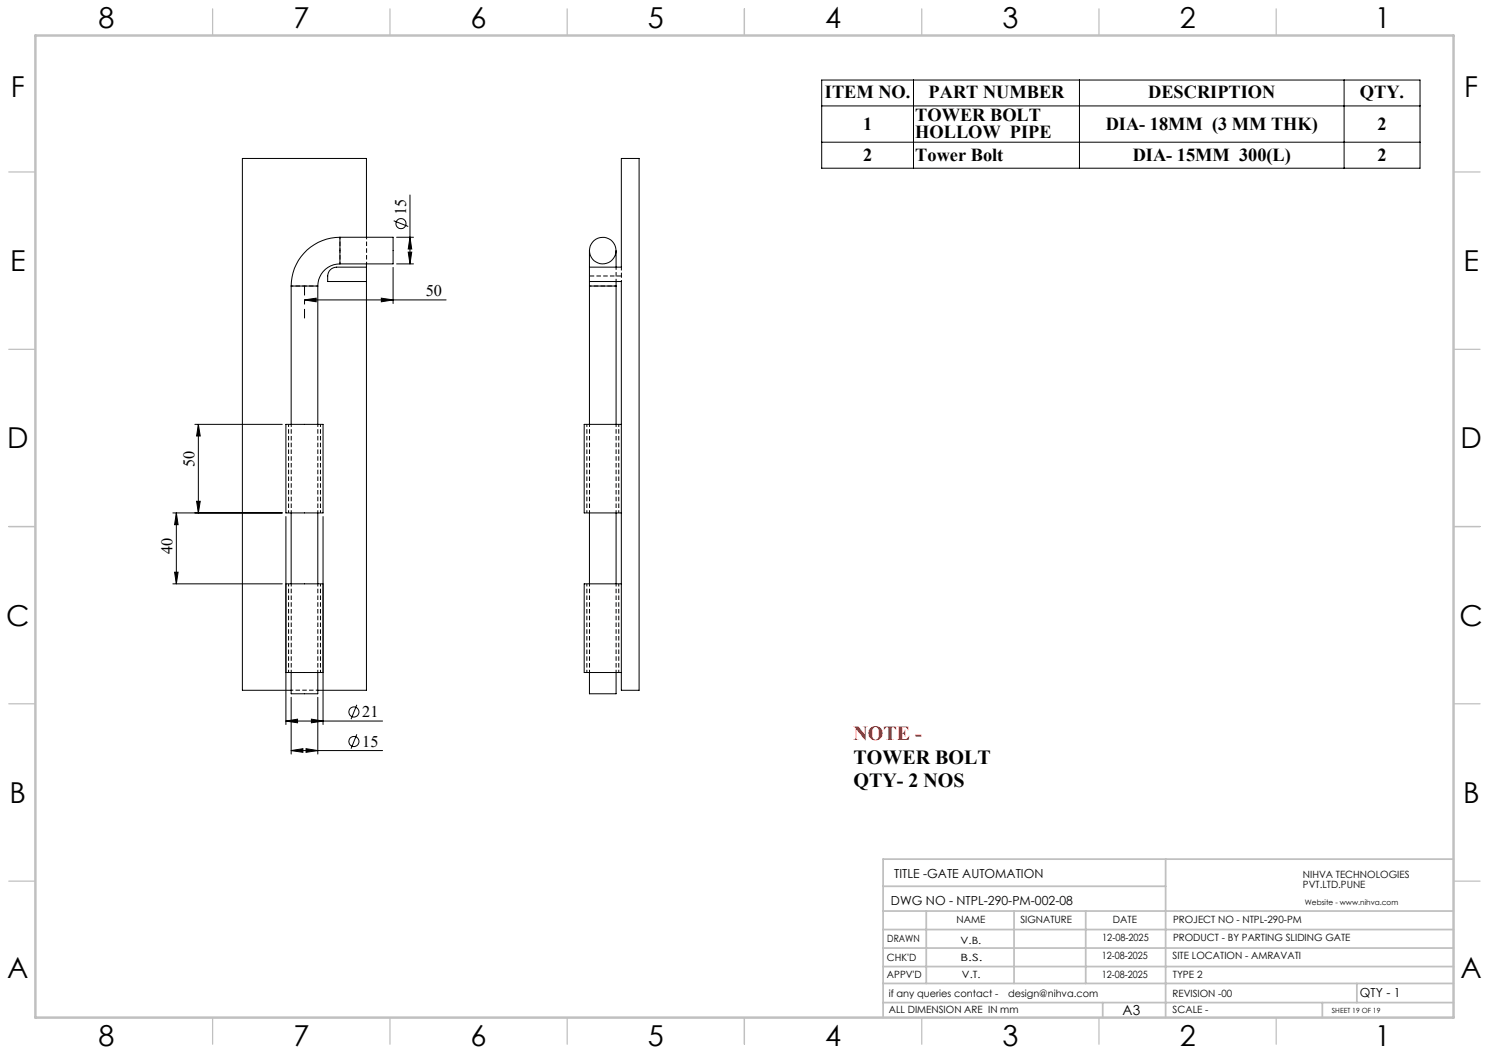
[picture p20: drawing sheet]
<svg xmlns="http://www.w3.org/2000/svg" width="420mm" height="297mm" viewBox="0 0 420 297" stroke-linecap="round" stroke-linejoin="round" font-family="sans-serif">
<defs><g id="words">
<g font-size="8.1">
<text x="27.8" y="8">8</text>
<text x="82.8" y="8">7</text>
<text x="132.8" y="8">6</text>
<text x="182.8" y="8">5</text>
<text x="232.8" y="8">4</text>
<text x="282.8" y="8">3</text>
<text x="332.8" y="8">2</text>
<text x="387.8" y="8">1</text>
<text x="3" y="27.2">F</text>
<text x="413" y="27.2">F</text>
<text x="2.8" y="76.5">E</text>
<text x="412.8" y="76.5">E</text>
<text x="2" y="126.5">D</text>
<text x="412" y="126.5">D</text>
<text x="1.7" y="176.5">C</text>
<text x="411.7" y="176.5">C</text>
<text x="2.7" y="226.5">B</text>
<text x="412.7" y="226.5">B</text>
<text x="2" y="275.7">A</text>
<text x="412" y="275.7">A</text>
<text x="27.8" y="295">8</text>
<text x="82.8" y="295">7</text>
<text x="132.8" y="295">6</text>
<text x="182.8" y="295">5</text>
<text x="232.8" y="295">4</text>
<text x="282.8" y="295">3</text>
<text x="332.8" y="295">2</text>
<text x="387.8" y="295">1</text>
</g>
<text font-size="5.6" fill="#f00" x="240.7" y="208.8">NOTE -</text>
<g font-size="5.6">
<text x="240.7" y="215.5">TOWER BOLT</text>
<text x="240.7" y="222.1">QTY- 2 NOS</text>
</g>
<g font-size="5.2">
<text x="232.7" y="27.8">ITEM NO.</text>
<text x="261.9" y="27.8">PART NUMBER</text>
<text x="323.9" y="27.8">DESCRIPTION</text>
<text x="383.6" y="27.8">QTY.</text>
<text x="258.2" y="34.2">TOWER BOLT</text>
<text x="243.4" y="36.6">1</text>
<text x="258.2" y="38.9">HOLLOW PIPE</text>
<text x="311.9" y="36.6">DIA- 18MM (3 MM THK)</text>
<text x="388.5" y="36.6">2</text>
<text x="243.4" y="45.3">2</text>
<text x="258.2" y="45.3">Tower Bolt</text>
<text x="319.5" y="45.3">DIA- 15MM 300(L)</text>
<text x="388.6" y="45.3">2</text>
</g>
<g font-size="4.6">
<text x="114.6" y="60.7" transform="rotate(-90 114.6 60.7)">15</text>
<text x="120.1" y="83.5">50</text>
<text x="54.9" y="131.7" transform="rotate(-90 54.9 131.7)">50</text>
<text x="48.7" y="156.4" transform="rotate(-90 48.7 156.4)">40</text>
<text x="102.2" y="202.2">21</text>
<text x="102.2" y="210.6">15</text>
</g>
<text font-size="3.9" x="316.7" y="286.4">A3</text>
<g font-size="3.5">
<text x="252.2" y="247.7">TITLE -GATE AUTOMATION</text>
<text x="251.3" y="255.1">DWG NO - NTPL-290-PM-002-08</text>
<text x="383.6" y="281.1">QTY - 1</text>
</g>
<g font-size="2.8">
<text x="367.5" y="247.7">NIHVA TECHNOLOGIES</text>
<text x="367.5" y="250.5">PVT.LTD.PUNE</text>
<text x="269.8" y="260.4">NAME</text>
<text x="287.8" y="260.4">SIGNATURE</text>
<text x="313.9" y="260.5">DATE</text>
<text x="330.9" y="260.5">PROJECT NO - NTPL-290-PM</text>
<text x="250.3" y="265.7">DRAWN</text>
<text x="270.9" y="266.1">V.B.</text>
<text x="310.9" y="265.5">12-08-2025</text>
<text x="330.9" y="265.5">PRODUCT - BY PARTING SLIDING GATE</text>
<text x="250.2" y="271.1">CHK'D</text>
<text x="250.2" y="275.8">APPV'D</text>
<text x="270.9" y="271.1">B.S.</text>
<text x="271.3" y="275.8">V.T.</text>
<text x="310.8" y="270.6">12-08-2025</text>
<text x="310.8" y="275.8">12-08-2025</text>
<text x="330.7" y="270.6">SITE LOCATION - AMRAVATI</text>
<text x="330.8" y="275.8">TYPE 2</text>
<text x="250.7" y="281.1">if any queries contact -</text>
<text x="284.3" y="281.1">design@nihva.com</text>
<text x="330.7" y="281.1">REVISION -00</text>
<text x="250.7" y="285.6">ALL DIMENSION ARE IN mm</text>
<text x="330.7" y="285.6">SCALE -</text>
</g>
<text font-size="2.1" x="368.1" y="255.1">Website - www.nihva.com</text>
<text font-size="2" x="375.7" y="285.6">SHEET 19 OF 19</text>
</g></defs>
<path d="M95.9 66.9v7.5M103.4 74.4v-7.5M82.1 80.7h7.5M166.3 80.7h7.5M82.1 194.7h7.5" fill="none" stroke="#000" stroke-width=".28" stroke-dasharray="1.3 .6" stroke-dashoffset=".7" stroke-linecap="butt"/>
<g fill="none" stroke="#000" stroke-width=".28" stroke-dasharray="1.3 .6" stroke-dashoffset=".5" stroke-linecap="butt">
<path d="M173.8 79.4v-4.1M81.4 119.7v25M82.1 119.7v25M165.5 119.7v25M166.3 119.7v25M89.6 144.7v-25M90.4 144.7v-25M173.8 144.7v-25M174.5 144.7v-25M81.4 164.7v25M82.1 164.7v25M165.5 164.7v25"/>
<path d="M166.3 164.7v25M89.6 189.7v-25M90.4 189.7v-25M173.8 189.7v-25M174.5 189.7v-25"/>
</g>
<g fill="none" stroke="#000" stroke-width=".28">
<path d="M231.8 22.6h168.7v24.8h-168.7zM231.8 29.9h168.7M257.7 22.6v24.8M304.5 22.6v24.8M379.1 22.6v24.8M115.6 55v19.4M231.8 40.1h168.7M95.9 74.4a6.2 6.2 0 0 0-6.3 6.3M95.9 66.9a13.8 13.8 0 0 0-13.8 13.8M95.9 66.9h15v7.5h-15M95.9 66.9v7.5M103.4 75.3h-8.5a2.53 2.53 0 0 0-2.5 2.6v1.5h11"/>
<path d="M103.4 66.9v-22.2h-35v150h13.7M103.4 74.4v120.3h-13.8M110.9 75.4v10.2M111.1 62.3l4 1.6M111.9 74.4h4.7M111.9 66.9h4.7M115.1 71.1h1l-.5 3.3zM115.6 66.9l.5 3.3h-1zM166.3 70.7v4.6M166.3 79.4v1.3M166.3 75.3h9v-30.6h5v150h-5v-115.3h-9M166.3 75.3v4.1"/>
<path d="M173.8 79.4v1.3M173.8 70.7v4.6M82.1 80.7h7.5M82.1 80.7v39M85.9 84.6h39.9M85.9 84.6l3.3-.5v1zM89.6 80.7v39M107.6 84.1l3.3 .5-3.3 .5zM166.3 80.7h7.5M166.3 80.7v39M173.8 80.7v39M55 119.7h24.6"/>
<path d="M56 119.7l.5 3.3h-1zM56 119.7v25M80.6 119.7h10.5v25h-10.5zM175.3 119.7h-10.5v25h10.5M48.8 144.7h30.8M49.7 144.7l.5 3.3h-1zM49.7 144.7v20M55.5 141.4h1l-.5 3.3zM80.6 145.7v58.7M82.1 144.7v20M89.6 144.7v20M91.1 145.7v58.7"/>
<path d="M166.3 144.7v20M173.8 144.7v20M48.8 164.7h30.8M49.2 161.4h1l-.5 3.3zM80.6 164.7h10.5M175.3 164.7h-10.5v25h10.5M80.6 189.7h10.5M82.1 189.7v6h7.5v-6M82.1 196.7v16M89.6 196.7v16M100.6 198.8l-1.6 4M166.3 189.7v6h7.5v-6"/>
<path d="M80.6 203.4l3.3-.6v1.1zM80.6 203.4h27.3M82.1 211.7l3.3-.5v1zM82.1 211.7h25.8M86.3 211.2l3.3 .5-3.3 .5zM87.8 202.8l3.3 .6-3.3 .5zM100.6 207.1l-1.6 4.1"/>
<circle cx="113.1" cy="63.1" r="1.42"/>
<circle cx="170" cy="70.7" r="3.7"/>
<circle cx="99.8" cy="209.1" r="1.42"/>
<circle cx="99.8" cy="200.8" r="1.42"/>
</g>
<path d="M166.3 77.8h9" fill="none" stroke="#000" stroke-width=".28" stroke-dasharray="1.3 .6" stroke-dashoffset="-.1" stroke-linecap="butt"/>
<path d="M175.3 77.8v-2.5" fill="none" stroke="#000" stroke-width=".28" stroke-dasharray="1.3 .6" stroke-dashoffset=".3" stroke-linecap="butt"/>
<path d="M175.3 77.8v1.6" fill="none" stroke="#000" stroke-width=".28" stroke-dasharray="1.3 .6" stroke-dashoffset=".8" stroke-linecap="butt"/>
<path d="M85.9 89.8v-9.1" fill="none" stroke="#000" stroke-width=".28" stroke-dasharray="15.2 1.3 1.3 1.3" stroke-dashoffset="12.6" stroke-linecap="butt"/>
<g fill="none" stroke="#c0c0c0" stroke-width=".35">
<path d="M60 2.5v7.5M110 2.5v7.5M160 2.5v7.5M210 2.5v7.5M260 2.5v7.5M310 2.5v7.5M360 2.5v7.5M2.5 48.5h7.5M410 48.5h7.5M2.5 98.5h7.5M410 98.5h7.5M2.5 148.5h7.5"/>
<path d="M410 148.5h7.5M2.5 198.5h7.5M410 198.5h7.5M2.5 248.5h7.5M410 248.5h7.5M60 287v7.5M110 287v7.5M160 287v7.5M210 287v7.5M260 287v7.5M310 287v7.5M360 287v7.5"/>
</g>
<g fill="none" stroke="#c0c0c0" stroke-width=".5">
<path d="M249.1 257h160.9M249.1 250h79.7M261.3 257v20.4M286 257v20.4M306.2 257v20.4M328.8 242.3v44.7M410 242.3h-160.9v44.7M249.1 272.6h160.9M249.1 267.4h160.9M249.1 262.2h160.9M249.1 277.4h160.9M382.7 277.4v5.4"/>
<path d="M249.1 282.8h160.9M311 282.8v4.2M373 282.8v4.2"/>
</g>
<path d="M10 10h400v277h-400z" fill="none" stroke="#c0c0c0" stroke-width=".7"/>
<g fill="#000">
<path d="M115.6 66.9l.5 3.3h-1zM115.1 71.1h1l-.5 3.3zM49.7 144.7l.5 3.3h-1zM49.2 161.4h1l-.5 3.3zM56 119.7l.5 3.3h-1zM55.5 141.4h1l-.5 3.3z"/>
<path d="M85.9 84.6l3.3-.5v1zM107.6 84.1l3.3 .5-3.3 .5z"/>
<path d="M80.6 203.4l3.3-.6v1.1zM87.8 202.8l3.3 .6-3.3 .5z"/>
<path d="M82.1 211.7l3.3-.5v1zM86.3 211.2l3.3 .5-3.3 .5z"/>
</g>
<use href="#words"/>
</svg>
